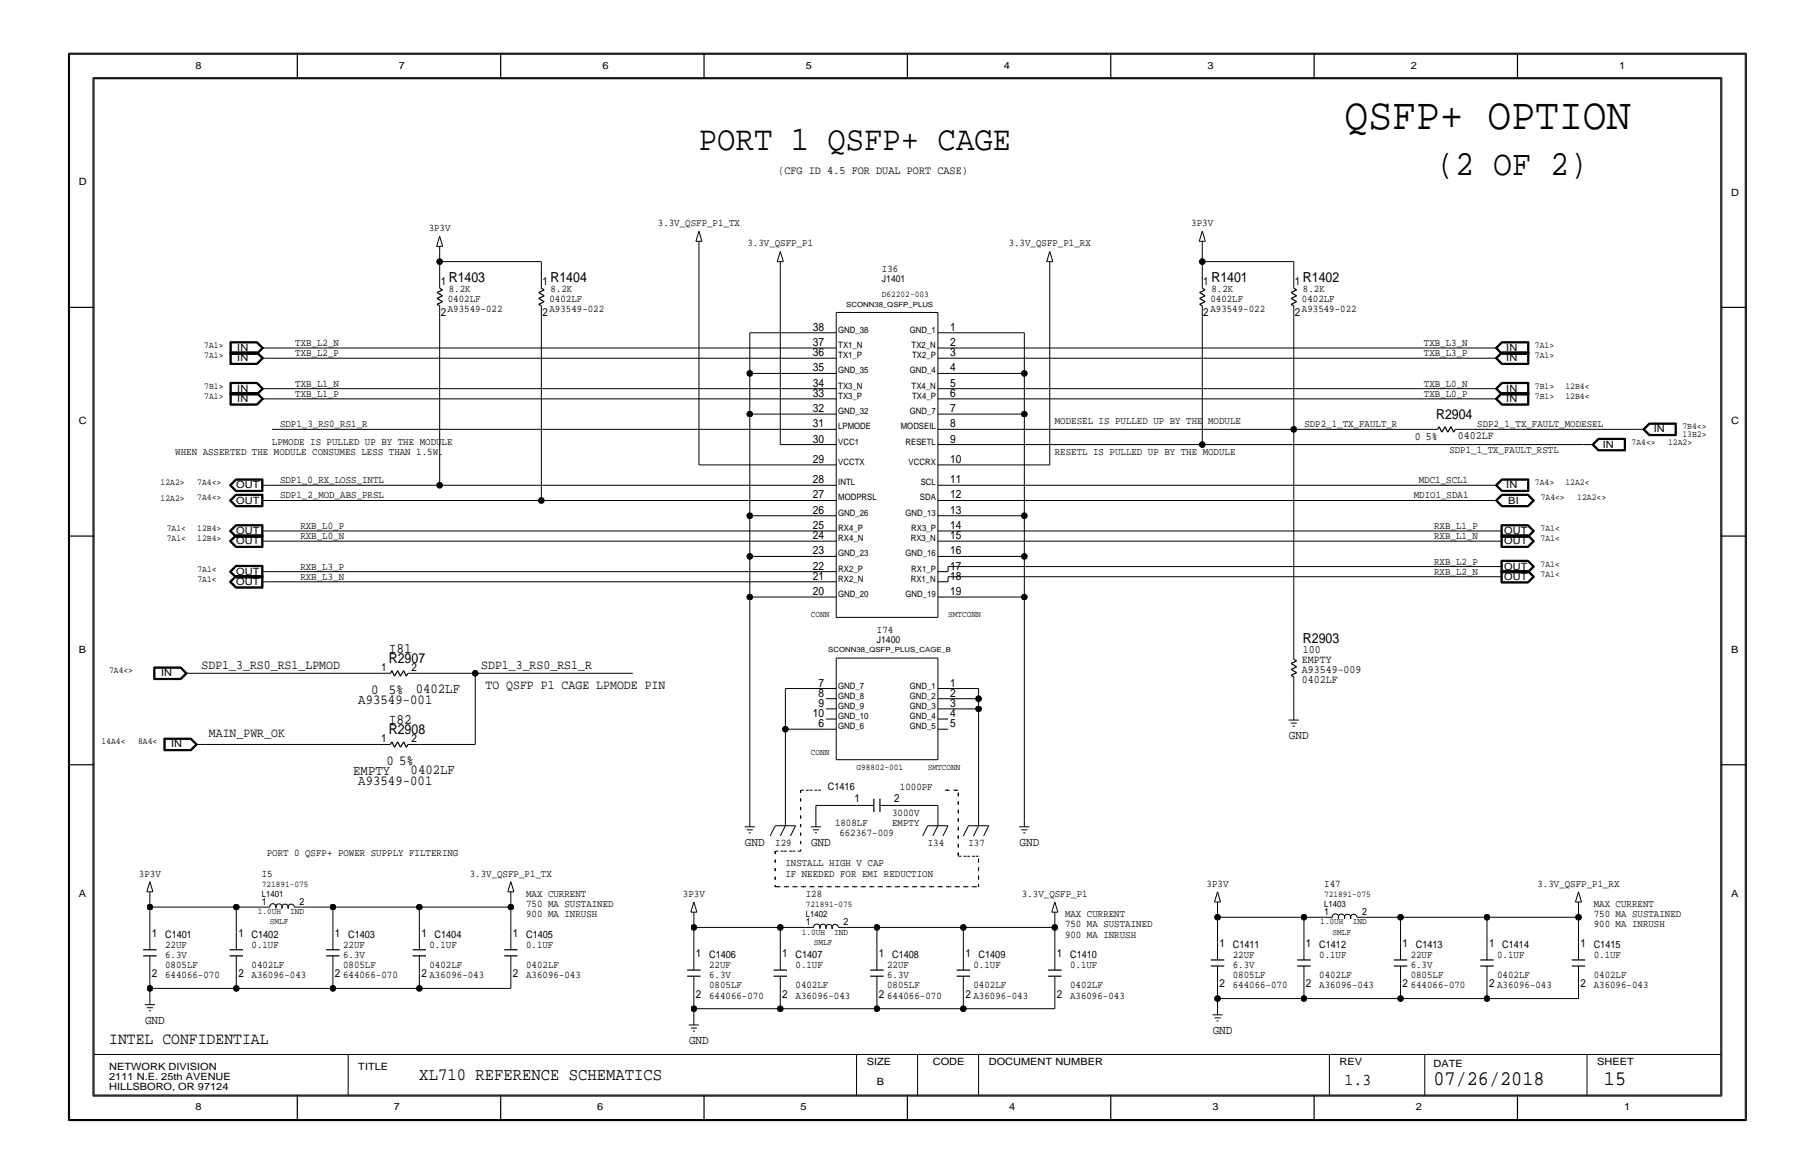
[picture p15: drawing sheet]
<svg xmlns="http://www.w3.org/2000/svg" width="432mm" height="279mm" viewBox="0 0 432 279" stroke-linecap="round" stroke-linejoin="round" font-family="sans-serif">
<defs><g id="words">
<text font-size="10.6" x="319.9" y="30.8">QSFP+ OPTION</text>
<text font-size="8.4" x="341.7" y="41.7">(2 OF 2)</text>
<text font-size="8.2" x="166.3" y="35.7">PORT 1 QSFP+ CAGE</text>
<g font-size="4.9">
<text x="341" y="258.2">07/26/2018</text>
<text x="381.6" y="258.2">15</text>
</g>
<text font-size="4.2" x="99.8" y="257">XL710 REFERENCE SCHEMATICS</text>
<g font-size="3.9">
<text x="26" y="248.5">INTEL CONFIDENTIAL</text>
<text x="319.9" y="258.2">1.3</text>
</g>
<g font-size="3.4">
<text x="92.5" y="155.4">I81</text>
<text x="92.5" y="172.3">I82</text>
</g>
<g font-size="3.3">
<text x="106.8" y="67.1">R1403</text>
<text x="131" y="67.1">R1404</text>
<text x="288.2" y="67.1">R1401</text>
<text x="310" y="67.1">R1402</text>
<text x="341.7" y="99.8">R2904</text>
<text x="310" y="153">R2903</text>
<text x="92.5" y="157.8">R2907</text>
<text x="85.2" y="167.5">A93549-001</text>
<text x="88.3" y="165.1">0</text>
<text x="92.5" y="165.1">5%</text>
<text x="98.9" y="164.9">0402LF</text>
<text x="92.5" y="174.8">R2908</text>
<text x="84" y="184.4">EMPTY</text>
<text x="92" y="182">0</text>
<text x="94.9" y="182">5%</text>
<text x="97.7" y="184.2">0402LF</text>
<text x="85.2" y="186.8">A93549-001</text>
</g>
<g font-size="3.1">
<text x="47.9" y="159.3">SDP1_3_RS0_RS1_LPMOD</text>
<text x="114.5" y="159.3">SDP1_3_RS0_RS1_R</text>
<text x="115.5" y="163.9">TO QSFP P1 CAGE LPMODE PIN</text>
<text x="49.7" y="175.5">MAIN_PWR_OK</text>
</g>
<g font-size="2.9">
<text x="306.7" y="176">GND</text>
<text x="177.2" y="201.4">GND</text>
<text x="193" y="201.4">GND</text>
<text x="242.5" y="201.4">GND</text>
<text x="34.5" y="243.7">GND</text>
<text x="163.9" y="248.5">GND</text>
<text x="288.5" y="246.1">GND</text>
</g>
<g font-size="2.7">
<text x="185.2" y="41.4">(CFG ID 4.5 FOR DUAL PORT CASE)</text>
<text x="193.3" y="78.7">38</text>
<text x="193.3" y="82.3">37</text>
<text x="226" y="78.7">1</text>
<text x="226" y="82.3">2</text>
<text x="193.3" y="84.8">36</text>
<text x="193.3" y="88.4">35</text>
<text x="226" y="88.4">4</text>
<text x="226" y="84.8">3</text>
<text x="193.3" y="92">34</text>
<text x="193.3" y="94.4">33</text>
<text x="226" y="92">5</text>
<text x="226" y="94.4">6</text>
<text x="193.3" y="98.1">32</text>
<text x="193.3" y="101.7">31</text>
<text x="226" y="101.7">8</text>
<text x="226" y="98.1">7</text>
<text x="193.3" y="105.3">30</text>
<text x="226" y="105.3">9</text>
<text x="193.3" y="110.2">29</text>
<text x="226" y="110.2">10</text>
<text x="193.3" y="118.6">27</text>
<text x="193.3" y="115">28</text>
<text x="226" y="115">11</text>
<text x="226" y="118.6">12</text>
<text x="193.3" y="125.9">25</text>
<text x="193.3" y="122.3">26</text>
<text x="226" y="125.9">14</text>
<text x="226" y="122.3">13</text>
<text x="193.3" y="131.9">23</text>
<text x="193.3" y="128.3">24</text>
<text x="226" y="131.9">16</text>
<text x="226" y="128.3">15</text>
<text x="193.3" y="135.6">22</text>
<text x="193.3" y="138">21</text>
<text x="226" y="138">18</text>
<text x="226" y="135.6">17</text>
<text x="193.3" y="141.6">20</text>
<text x="226" y="141.6">19</text>
<text x="194.7" y="163.4">7</text>
<text x="194.7" y="165.8">8</text>
<text x="226" y="163.4">1</text>
<text x="226" y="165.8">2</text>
<text x="193.3" y="170.6">10</text>
<text x="194.7" y="173.1">6</text>
<text x="194.7" y="168.2">9</text>
<text x="226" y="168.2">3</text>
<text x="226" y="170.6">4</text>
<text x="226" y="173.1">5</text>
</g>
<g font-size="2.6">
<text x="104.8" y="67.7">1</text>
<text x="129" y="67.7">1</text>
<text x="286.3" y="67.7">1</text>
<text x="308" y="67.7">1</text>
<text x="104.8" y="75.1">2</text>
<text x="129" y="75.1">2</text>
<text x="286.3" y="75.1">2</text>
<text x="308" y="75.1">2</text>
<text x="336.6" y="104.6">0</text>
<text x="339.2" y="104.6">5%</text>
<text x="346.8" y="104.4">0402LF</text>
<text x="310" y="155.4">100</text>
<text x="90.7" y="159.7">1</text>
<text x="97.9" y="159.7">2</text>
<text x="309.7" y="157.8">EMPTY</text>
<text x="309.7" y="160.2">A93549-009</text>
<text x="309.7" y="162.7">0402LF</text>
<text x="90.7" y="176.6">1</text>
<text x="97.9" y="176.6">2</text>
<text x="203.3" y="191">1</text>
<text x="212.7" y="191">2</text>
<text x="36.1" y="222.9">1</text>
<text x="56.7" y="222.9">1</text>
<text x="79.7" y="222.9">1</text>
<text x="100.2" y="222.9">1</text>
<text x="122" y="222.9">1</text>
<text x="165.6" y="227.7">1</text>
<text x="186.1" y="227.7">1</text>
<text x="209.1" y="227.7">1</text>
<text x="229.7" y="227.7">1</text>
<text x="251.4" y="227.7">1</text>
<text x="290.1" y="225.3">1</text>
<text x="310.7" y="225.3">1</text>
<text x="333.7" y="225.3">1</text>
<text x="354.2" y="225.3">1</text>
<text x="376" y="225.3">1</text>
<text x="36.1" y="232.6">2</text>
<text x="56.7" y="232.6">2</text>
<text x="79.7" y="232.6">2</text>
<text x="100.2" y="232.6">2 A36096-043</text>
<text x="122" y="232.6">2</text>
<text x="165.6" y="237.4">2</text>
<text x="186.1" y="237.4">2</text>
<text x="209.1" y="237.4">2</text>
<text x="229.7" y="237.4">2 A36096-043</text>
<text x="251.4" y="237.4">2</text>
<text x="290.1" y="235">2</text>
<text x="310.7" y="235">2</text>
<text x="333.7" y="235">2</text>
<text x="354.2" y="235">2 A36096-043</text>
<text x="376" y="235">2</text>
</g>
<g font-size="2.4">
<text x="46.5" y="16.3">8</text>
<text x="94.9" y="16.3">7</text>
<text x="143.3" y="16.3">6</text>
<text x="191.7" y="16.3">5</text>
<text x="238.9" y="16.3">4</text>
<text x="287.2" y="16.3">3</text>
<text x="335.6" y="16.3">2</text>
<text x="385.2" y="16.3">1</text>
<text x="18.7" y="44.1">D</text>
<text x="411.8" y="46.5">D</text>
<text x="156.5" y="53.8">3.3V_QSFP_P1_TX</text>
<text x="283.4" y="53.8">3P3V</text>
<text x="102" y="55">3P3V</text>
<text x="177.8" y="58.6">3.3V_QSFP_P1</text>
<text x="240" y="58.6">3.3V_QSFP_P1_RX</text>
<text x="209.8" y="64.7">I36</text>
<text x="106.5" y="71.9">0402LF</text>
<text x="106.8" y="69.5">8.2K</text>
<text x="130.7" y="71.9">0402LF</text>
<text x="131" y="69.5">8.2K</text>
<text x="288" y="71.9">0402LF</text>
<text x="288.2" y="69.5">8.2K</text>
<text x="309.7" y="71.9">0402LF</text>
<text x="310" y="69.5">8.2K</text>
<text x="106.5" y="74.4">A93549-022</text>
<text x="130.7" y="74.4">A93549-022</text>
<text x="288" y="74.4">A93549-022</text>
<text x="309.7" y="74.4">A93549-022</text>
<text x="56.5" y="83.6">IN</text>
<text x="70.2" y="82.3">TXB_L2_N</text>
<text x="338.8" y="82.3">TXB_L3_N</text>
<text x="358.4" y="83.6">IN</text>
<text x="56.5" y="86">IN</text>
<text x="70.2" y="84.8">TXB_L2_P</text>
<text x="338.8" y="84.8">TXB_L3_P</text>
<text x="358.4" y="86">IN</text>
<text x="56.5" y="93.2">IN</text>
<text x="56.5" y="95.6">IN</text>
<text x="70.2" y="94.4">TXB_L1_P</text>
<text x="70.2" y="92">TXB_L1_N</text>
<text x="338.8" y="92">TXB_L0_N</text>
<text x="338.8" y="94.4">TXB_L0_P</text>
<text x="358.4" y="93.2">IN</text>
<text x="358.4" y="95.6">IN</text>
<text x="18.7" y="101">C</text>
<text x="66.6" y="101.7">SDP1_3_RS0_RS1_R</text>
<text x="251" y="101">MODESEL IS PULLED UP BY THE MODULE</text>
<text x="310.3" y="101.7">SDP2_1_TX_FAULT_R</text>
<text x="351.4" y="101.7">SDP2_1_TX_FAULT_MODESEL</text>
<text x="411.8" y="101">C</text>
<text x="64.7" y="105.8">LPMODE IS PULLED UP BY THE MODULE</text>
<text x="344.8" y="107.7">SDP1_1_TX_FAULT_RSTL</text>
<text x="381.3" y="106.5">IN</text>
<text x="393.4" y="102.9">IN</text>
<text x="41.7" y="108.2">WHEN ASSERTED THE MODULE CONSUMES LESS THAN 1.5W.</text>
<text x="251" y="108.2">RESETL IS PULLED UP BY THE MODULE</text>
<text x="56.2" y="116.2">OUT</text>
<text x="56.2" y="119.8">OUT</text>
<text x="66.6" y="115">SDP1_0_RX_LOSS_INTL</text>
<text x="66.6" y="118.6">SDP1_2_MOD_ABS_PRSL</text>
<text x="336.3" y="118.6">MDIO1_SDA1</text>
<text x="337.6" y="115">MDC1_SCL1</text>
<text x="358.4" y="116.2">IN</text>
<text x="358.8" y="119.8">BI</text>
<text x="71.5" y="125.9">RXB_L0_P</text>
<text x="341.2" y="125.9">RXB_L1_P</text>
<text x="56.2" y="127.1">OUT</text>
<text x="56.2" y="129.5">OUT</text>
<text x="71.5" y="128.3">RXB_L0_N</text>
<text x="341.2" y="128.3">RXB_L1_N</text>
<text x="357.9" y="127.1">OUT</text>
<text x="357.9" y="129.5">OUT</text>
<text x="56.2" y="136.8">OUT</text>
<text x="71.5" y="138">RXB_L3_N</text>
<text x="71.5" y="135.6">RXB_L3_P</text>
<text x="341.2" y="136.8">RXB_L2_N</text>
<text x="341.2" y="134.4">RXB_L2_P</text>
<text x="357.9" y="138">OUT</text>
<text x="357.9" y="135.6">OUT</text>
<text x="56.2" y="139.2">OUT</text>
<text x="18.7" y="155.4">B</text>
<text x="208.6" y="150.6">I74</text>
<text x="411.8" y="155.4">B</text>
<text x="38.3" y="161">IN</text>
<text x="40.7" y="177.9">IN</text>
<text x="197" y="188.1">C1416</text>
<text x="214.1" y="188.1">1000PF</text>
<text x="198.7" y="196.5">1808LF</text>
<text x="212.2" y="194.1">3000V</text>
<text x="212.2" y="196.5">EMPTY</text>
<text x="63.5" y="203.8">PORT 0 QSFP+ POWER SUPPLY FILTERING</text>
<text x="184.4" y="201.4">I29</text>
<text x="199.7" y="198.9">662367-009</text>
<text x="220.7" y="201.4">I34</text>
<text x="230.4" y="201.4">I37</text>
<text x="33.1" y="208.6">3P3V</text>
<text x="62.3" y="208.6">I5</text>
<text x="111.8" y="208.6">3.3V_QSFP_P1_TX</text>
<text x="186.8" y="208.6">IF NEEDED FOR EMI REDUCTION</text>
<text x="186.8" y="206.2">INSTALL HIGH V CAP</text>
<text x="18.7" y="213.5">A</text>
<text x="62.3" y="215.4">1</text>
<text x="71.3" y="215.4">2</text>
<text x="125.2" y="213.5">MAX CURRENT</text>
<text x="125.2" y="215.9">750 MA SUSTAINED</text>
<text x="162.5" y="213.5">3P3V</text>
<text x="191.7" y="213.5">I28</text>
<text x="243.1" y="213.5">3.3V_QSFP_P1</text>
<text x="287.1" y="211">3P3V</text>
<text x="315.1" y="211">I47</text>
<text x="365.8" y="211">3.3V_QSFP_P1_RX</text>
<text x="379.2" y="215.9">MAX CURRENT</text>
<text x="411.8" y="213.5">A</text>
<text x="125.2" y="218.3">900 MA INRUSH</text>
<text x="191.7" y="220.2">1</text>
<text x="200.7" y="220.2">2</text>
<text x="253.4" y="220.7">750 MA SUSTAINED</text>
<text x="253.4" y="218.3">MAX CURRENT</text>
<text x="315.1" y="217.8">1</text>
<text x="324" y="217.8">2</text>
<text x="379.2" y="218.3">750 MA SUSTAINED</text>
<text x="379.2" y="220.7">900 MA INRUSH</text>
<text x="39.3" y="225.6">22UF</text>
<text x="39.3" y="223.1">C1401</text>
<text x="39.3" y="228">6.3V</text>
<text x="59.8" y="223.1">C1402</text>
<text x="59.8" y="225.6">0.1UF</text>
<text x="81.6" y="225.6">22UF</text>
<text x="81.6" y="228">6.3V</text>
<text x="82.8" y="223.1">C1403</text>
<text x="102.2" y="225.6">0.1UF</text>
<text x="103.4" y="223.1">C1404</text>
<text x="125.2" y="223.1">C1405</text>
<text x="125.2" y="225.6">0.1UF</text>
<text x="168.7" y="228">C1406</text>
<text x="189.3" y="228">C1407</text>
<text x="212.2" y="228">C1408</text>
<text x="232.8" y="228">C1409</text>
<text x="253.4" y="223.1">900 MA INRUSH</text>
<text x="254.6" y="228">C1410</text>
<text x="293.3" y="228">22UF</text>
<text x="293.3" y="225.6">C1411</text>
<text x="313.8" y="228">0.1UF</text>
<text x="313.8" y="225.6">C1412</text>
<text x="335.6" y="228">22UF</text>
<text x="336.8" y="225.6">C1413</text>
<text x="356.2" y="228">0.1UF</text>
<text x="357.4" y="225.6">C1414</text>
<text x="379.2" y="228">0.1UF</text>
<text x="379.2" y="225.6">C1415</text>
<text x="39.3" y="232.8">644066-070</text>
<text x="39.3" y="230.4">0805LF</text>
<text x="59.8" y="232.8">A36096-043</text>
<text x="59.8" y="230.4">0402LF</text>
<text x="81.6" y="232.8">644066-070</text>
<text x="81.6" y="230.4">0805LF</text>
<text x="102.2" y="230.4">0402LF</text>
<text x="125.2" y="230.4">0402LF</text>
<text x="125.2" y="232.8">A36096-043</text>
<text x="168.7" y="230.4">22UF</text>
<text x="168.7" y="232.8">6.3V</text>
<text x="189.3" y="230.4">0.1UF</text>
<text x="211" y="230.4">22UF</text>
<text x="211" y="232.8">6.3V</text>
<text x="231.6" y="230.4">0.1UF</text>
<text x="254.6" y="230.4">0.1UF</text>
<text x="293.3" y="232.8">0805LF</text>
<text x="293.3" y="230.4">6.3V</text>
<text x="313.8" y="232.8">0402LF</text>
<text x="335.6" y="232.8">0805LF</text>
<text x="335.6" y="230.4">6.3V</text>
<text x="356.2" y="232.8">0402LF</text>
<text x="379.2" y="232.8">0402LF</text>
<text x="168.7" y="237.6">644066-070</text>
<text x="168.7" y="235.2">0805LF</text>
<text x="189.3" y="235.2">0402LF</text>
<text x="189.3" y="237.6">A36096-043</text>
<text x="211" y="235.2">0805LF</text>
<text x="211" y="237.6">644066-070</text>
<text x="231.6" y="235.2">0402LF</text>
<text x="254.6" y="237.6">A36096-043</text>
<text x="254.6" y="235.2">0402LF</text>
<text x="293.3" y="235.2">644066-070</text>
<text x="313.8" y="235.2">A36096-043</text>
<text x="335.6" y="235.2">644066-070</text>
<text x="379.2" y="235.2">A36096-043</text>
<text x="26" y="254.6">NETWORK DIVISION</text>
<text x="26" y="257">2111 N.E. 25th AVENUE</text>
<text x="85.2" y="254.6">TITLE</text>
<text x="206.2" y="253.4">SIZE</text>
<text x="221.9" y="253.4">CODE</text>
<text x="235.2" y="253.4">DOCUMENT NUMBER</text>
<text x="318.7" y="253.4">REV</text>
<text x="341" y="254">DATE</text>
<text x="380" y="253.4">SHEET</text>
<text x="26" y="259.4">HILLSBORO, OR 97124</text>
<text x="208.6" y="258.2">B</text>
<text x="46.5" y="264.3">8</text>
<text x="93.7" y="264.3">7</text>
<text x="142.1" y="264.3">6</text>
<text x="190.5" y="264.3">5</text>
<text x="240.1" y="264.3">4</text>
<text x="288.4" y="264.3">3</text>
<text x="336.8" y="264.3">2</text>
<text x="386.4" y="264.3">1</text>
</g>
<g font-size="2.3">
<text x="209.8" y="67.1">J1401</text>
<text x="208.6" y="153">J1400</text>
</g>
<g font-size="2.1">
<text x="209.8" y="70.7">D62202-003</text>
<text x="48.6" y="82.8">7A1&gt;</text>
<text x="199.4" y="79.2">GND_38</text>
<text x="199.4" y="82.8">TX1_N</text>
<text x="216.5" y="79.1">GND_1</text>
<text x="216.9" y="82.8">TX2_N</text>
<text x="365.2" y="82.8">7A1&gt;</text>
<text x="48.6" y="85.2">7A1&gt;</text>
<text x="199.4" y="85.2">TX1_P</text>
<text x="199.4" y="88.9">GND_35</text>
<text x="216.5" y="88.9">GND_4</text>
<text x="217" y="85.2">TX2_P</text>
<text x="365.2" y="85.2">7A1&gt;</text>
<text x="48.6" y="92.5">7B1&gt;</text>
<text x="48.6" y="94.9">7A1&gt;</text>
<text x="199.4" y="92.5">TX3_N</text>
<text x="199.4" y="94.9">TX3_P</text>
<text x="216.9" y="92.5">TX4_N</text>
<text x="217" y="94.9">TX4_P</text>
<text x="365.2" y="92.5">7B1&gt;</text>
<text x="365.2" y="94.9">7B1&gt;</text>
<text x="372.4" y="92.5">12B4&lt;</text>
<text x="372.4" y="94.9">12B4&lt;</text>
<text x="199.4" y="98.5">GND_32</text>
<text x="216.5" y="98.5">GND_7</text>
<text x="199.4" y="102.2">LPMODE</text>
<text x="199.4" y="105.8">VCC1</text>
<text x="214.3" y="102.2">MODSEIL</text>
<text x="215.4" y="105.8">RESETL</text>
<text x="388.2" y="105.8">7A4&lt;&gt;</text>
<text x="396.9" y="105.8">12A2&gt;</text>
<text x="400.3" y="102.2">7B4&lt;&gt;</text>
<text x="400.3" y="103.9">13B2&gt;</text>
<text x="199.4" y="110.6">VCCTX</text>
<text x="216.2" y="110.6">VCCRX</text>
<text x="38.2" y="115.5">12A2&gt;</text>
<text x="38.2" y="119.1">12A2&gt;</text>
<text x="46.9" y="119.1">7A4&lt;&gt;</text>
<text x="46.9" y="115.5">7A4&lt;&gt;</text>
<text x="199.4" y="115.5">INTL</text>
<text x="199.4" y="119.1">MODPRSL</text>
<text x="218.8" y="119.1">SDA</text>
<text x="219" y="115.5">SCL</text>
<text x="365.2" y="115.5">7A4&gt;</text>
<text x="366.5" y="119.1">7A4&lt;&gt;</text>
<text x="372.4" y="115.5">12A2&lt;</text>
<text x="375.2" y="119.1">12A2&lt;&gt;</text>
<text x="199.4" y="122.7">GND_26</text>
<text x="215.4" y="122.7">GND_13</text>
<text x="39.7" y="126.4">7A1&lt;</text>
<text x="39.7" y="128.8">7A1&lt;</text>
<text x="46.9" y="128.8">12B4&gt;</text>
<text x="46.9" y="126.4">12B4&gt;</text>
<text x="199.4" y="126.4">RX4_P</text>
<text x="199.4" y="128.8">RX4_N</text>
<text x="216.7" y="128.8">RX3_N</text>
<text x="216.8" y="126.4">RX3_P</text>
<text x="366.5" y="128.8">7A1&lt;</text>
<text x="366.5" y="126.4">7A1&lt;</text>
<text x="47" y="136">7A1&lt;</text>
<text x="199.4" y="132.4">GND_23</text>
<text x="199.4" y="136">RX2_P</text>
<text x="215.4" y="132.4">GND_16</text>
<text x="216.8" y="136">RX1_P</text>
<text x="366.5" y="137.3">7A1&lt;</text>
<text x="366.5" y="134.8">7A1&lt;</text>
<text x="47" y="138.5">7A1&lt;</text>
<text x="199.4" y="138.5">RX2_N</text>
<text x="199.4" y="142.1">GND_20</text>
<text x="215.4" y="142.1">GND_19</text>
<text x="216.7" y="138.5">RX1_N</text>
<text x="192.9" y="146.9">CONN</text>
<text x="225.6" y="146.9">SMTCONN</text>
<text x="25.9" y="160.2">7A4&lt;&gt;</text>
<text x="199.4" y="166.3">GND_8</text>
<text x="199.4" y="163.9">GND_7</text>
<text x="216.5" y="163.9">GND_1</text>
<text x="216.5" y="166.3">GND_2</text>
<text x="199.4" y="168.7">GND_9</text>
<text x="199.4" y="171.1">GND_10</text>
<text x="199.4" y="173.5">GND_6</text>
<text x="216.5" y="168.7">GND_3</text>
<text x="216.5" y="171.1">GND_4</text>
<text x="216.5" y="173.5">GND_5</text>
<text x="24.1" y="177.2">14A4&lt;</text>
<text x="32.9" y="177.2">8A4&lt;</text>
<text x="192.9" y="179.6">CONN</text>
<text x="203.8" y="183.2">G98802-001</text>
<text x="220.7" y="183.2">SMTCONN</text>
<text x="62.3" y="213.5">L1401</text>
<text x="62.3" y="211">721891-075</text>
<text x="191.7" y="215.9">721891-075</text>
<text x="315.1" y="213.5">721891-075</text>
<text x="315.1" y="215.9">L1403</text>
<text x="61.3" y="217.6">1.0UH</text>
<text x="64.2" y="220">SMLF</text>
<text x="69" y="217.6">IND</text>
<text x="191.7" y="218.3">L1402</text>
<text x="314.1" y="220">1.0UH</text>
<text x="321.8" y="220">IND</text>
<text x="190.7" y="222.4">1.0UH</text>
<text x="193.6" y="224.8">SMLF</text>
<text x="198.5" y="222.4">IND</text>
<text x="317" y="222.4">SMLF</text>
</g>
<g font-size="1.7">
<text x="201.3" y="73">SCONN38_QSFP_PLUS</text>
<text x="197.1" y="155.2">SCONN38_QSFP_PLUS_CAGE_B</text>
</g>
</g></defs>
<g fill="none" stroke="#000" stroke-width=".24">
<path d="M16.5 12.9v253.5zM16.5 12.9h398.7zM22.1 18.5v242.4zM22.1 18.5h387.5zM409.6 18.5v242.4zM415.2 12.9v253.5zM103.9 58.6h1.4zM104.6 56.2l-.7 2.4zM104.6 59.8v2.5zM104.6 56.2l.7 2.4zM104.6 58.6v1.2zM165.6 57.4h1.4z"/>
<path d="M166.3 55l-.7 2.4zM166.3 58.6v52zM166.3 55l.7 2.4zM166.3 57.4v1.2zM185.6 59.8l-.7 2.5zM185.6 59.8l.8 2.5zM249.7 59.8l-.7 2.5zM249.7 59.8l.8 2.5zM285.3 57.4h1.5zM286 55l-.7 2.4zM286 58.6v3.7zM286 55l.8 2.4z"/>
<path d="M286 57.4v1.2zM104.6 75.6v39.9zM104.6 62.3h24.2zM104.6 62.3v3.6zM104.6 72.8v2.8zM104.6 65.9v2.7zM128.8 75.6v43.5zM128.8 62.3v3.6zM128.8 72.8v2.8zM128.8 65.9v2.7zM178.4 79.2v9.7zM178.4 79.2h18.1z"/>
<path d="M184.9 62.3h1.5zM185.6 63.5v42.3zM185.6 62.3v1.2zM196.5 79.2h2.4zM198.9 74.4h24.2zM198.9 74.4v72.5zM223.1 74.4v72.5zM223.1 79.2h2.5zM225.6 79.2h18.1zM243.7 79.2v9.7zM249 62.3h1.5zM249.7 63.5v47.1z"/>
<path d="M249.7 62.3v1.2zM286 75.6v30.2zM286 62.3h21.8zM286 62.3v3.6zM286 72.8v2.8zM286 65.9v2.7zM307.8 75.6v26.6zM307.8 62.3v3.6zM307.8 72.8v2.8zM307.8 65.9v2.7zM54.7 81.3v3zM54.7 84.3h6.5z"/>
<path d="M54.7 83.7v3zM54.7 86.7h6.5zM54.7 91v3zM54.7 94h6.5zM54.7 93.4v3zM54.7 96.4h6.5zM54.7 81.3h6.5zM54.7 83.7h6.5zM54.7 91h6.5zM54.7 93.4h6.5zM54.8 81.4h6.4zM54.8 83.8h6.4z"/>
<path d="M54.8 91.1h6.4zM54.8 93.5h6.4zM54.8 81.4v2.8zM54.8 84.2h6.4zM54.8 83.8v2.9zM54.8 86.7h6.4zM54.8 91.1v2.8zM54.8 93.9h6.4zM54.8 93.5v2.8zM54.8 96.3h6.4zM54.9 81.5v2.6zM54.9 84.1h6.2z"/>
<path d="M54.9 83.9v2.7zM54.9 86.6h6.2zM54.9 91.2v2.6zM54.9 93.8h6.2zM54.9 93.6v2.6zM54.9 96.2h6.2zM54.9 81.5h6.2zM54.9 83.9h6.2zM54.9 91.2h6.2zM54.9 93.6h6.2zM55 81.6h6.1zM55 84h6.1z"/>
<path d="M55 91.3h6.1zM55 93.7h6.1zM55 81.6v2.4zM55 84v2.5zM55 86.5h6.1zM55 91.3v2.4zM55 93.7v2.4zM55 96.1h6.1zM61.1 81.6l1.2 1.2zM61.1 84l1.2 1.2zM61.1 91.3l1.2 1.2zM61.1 93.7l1.2 1.2z"/>
<path d="M61.1 84l1.2-1.2zM61.1 86.5l1.2-1.3zM61.1 93.7l1.2-1.2zM61.1 96.1l1.2-1.2zM61.1 81.5l1.3 1.3zM61.1 83.9l1.3 1.3zM61.1 91.2l1.3 1.3zM61.1 93.6l1.3 1.3zM61.1 84.1l1.3-1.3zM61.1 86.6l1.3-1.4zM61.1 93.8l1.3-1.3zM61.1 96.2l1.3-1.3z"/>
<path d="M61.2 93.9l1.4-1.4zM61.2 96.3l1.4-1.4zM61.2 81.4l1.4 1.4zM61.2 83.8l1.4 1.4zM61.2 91.1l1.4 1.4zM61.2 93.5l1.4 1.4zM61.2 84.3l1.5-1.5zM61.2 86.7l1.5-1.5zM61.2 94l1.5-1.5zM61.2 96.4l1.5-1.5zM61.2 81.3l1.5 1.5zM61.2 83.7l1.5 1.5z"/>
<path d="M61.2 91l1.5 1.5zM61.2 93.4l1.5 1.5zM62.3 82.8h2.4zM62.3 85.2h2.4zM62.3 92.5h2.4zM62.3 94.9h2.4zM62.6 82.8l-1.4 1.4zM62.6 85.2l-1.4 1.5zM64.7 92.5h131.8zM64.7 85.2h131.8zM64.7 82.8h131.8zM64.7 94.9h131.8z"/>
<path d="M178.4 88.9h18.1zM178.4 88.9v9.7zM178.4 98.6h18.1zM178.4 98.6v24.1zM196.5 82.8h2.4zM196.5 85.2h2.4zM196.5 88.9h2.4zM196.5 92.5h2.4zM196.5 94.9h2.4zM196.5 98.6h2.4zM223.1 98.6h2.5zM223.1 94.9h2.5z"/>
<path d="M223.1 92.5h2.5zM223.1 88.9h2.5zM223.1 85.2h2.5zM223.1 82.8h2.5zM225.6 98.6h18.1zM225.6 92.5h128.2zM225.6 94.9h128.2zM225.6 85.2h128.2zM225.6 82.8h128.2zM225.6 88.9h18.1zM243.7 88.9v9.7zM243.7 98.6v24.1z"/>
<path d="M353.8 82.8h2.4zM353.8 85.2h2.4zM353.8 92.5h2.4zM353.8 94.9h2.4zM355.7 82.8l1.5-1.5zM355.7 85.2l1.5-1.5zM355.7 92.5l1.5-1.5zM355.7 94.9l1.5-1.5zM355.7 82.8l1.5 1.5zM355.7 85.2l1.5 1.5zM355.7 92.5l1.5 1.5zM355.7 94.9l1.5 1.5z"/>
<path d="M355.9 82.8l1.4-1.4zM355.9 85.2l1.4-1.4zM355.9 92.5l1.4-1.4zM355.9 94.9l1.4-1.4zM355.9 82.8l1.4 1.4zM355.9 85.2l1.4 1.5zM355.9 92.5l1.4 1.4zM355.9 94.9l1.4 1.4zM356 82.8l1.3 1.3zM356 85.2l1.3 1.4zM356 92.5l1.3 1.3zM356 94.9l1.3 1.3z"/>
<path d="M356 82.8l1.3-1.3zM356 85.2l1.3-1.3zM356 92.5l1.3-1.3zM356 94.9l1.3-1.3zM356.2 82.8l1.2 1.2zM356.2 85.2l1.2 1.3zM356.2 92.5l1.2 1.2zM356.2 94.9l1.2 1.2zM356.2 82.8l1.2-1.2zM356.2 85.2l1.2-1.2zM356.2 92.5l1.2-1.2zM356.2 94.9l1.2-1.2z"/>
<path d="M357.2 81.3h6.5zM357.2 83.7h6.5zM357.2 91h6.5zM357.2 93.4h6.5zM357.2 84.3h6.5zM357.2 86.7h6.5zM357.2 94h6.5zM357.2 96.4h6.5zM357.3 84.2h6.3zM357.3 86.7h6.3zM357.3 93.9h6.3zM357.3 96.3h6.3z"/>
<path d="M357.3 81.4h6.3zM357.3 83.8h6.3zM357.3 91.1h6.3zM357.3 93.5h6.3zM357.3 81.5h6.2zM357.3 83.9h6.2zM357.3 91.2h6.2zM357.3 93.6h6.2zM357.3 84.1h6.2zM357.3 86.6h6.2zM357.3 93.8h6.2zM357.3 96.2h6.2z"/>
<path d="M357.4 84h6zM357.4 86.5h6zM357.4 93.7h6zM357.4 96.1h6zM357.4 81.6h6zM357.4 91.3h6zM363.4 81.6v2.4zM363.4 84v2.5zM363.4 91.3v2.4zM363.4 93.7v2.4zM363.5 81.5v2.6zM363.5 83.9v2.7z"/>
<path d="M363.5 91.2v2.6zM363.5 93.6v2.6zM363.6 81.4v2.8zM363.6 83.8v2.9zM363.6 91.1v2.8zM363.6 93.5v2.8zM363.7 81.3v3zM363.7 83.7v3zM363.7 91v3zM363.7 93.4v3zM54.6 115.5l1.5-1.5zM54.6 119.1l1.5-1.5z"/>
<path d="M54.6 115.5l1.5 1.5zM54.6 119.1l1.5 1.5zM54.7 115.5l1.4-1.4zM54.7 119.1l1.4-1.4zM54.7 115.5l1.4 1.4zM54.7 119.1l1.4 1.4zM54.9 115.5l1.3 1.3zM54.9 119.1l1.3 1.3zM54.9 115.5l1.3-1.3zM54.9 119.1l1.3-1.3zM55 115.5l1.2 1.2zM55 119.1l1.2 1.2z"/>
<path d="M55 115.5l1.2-1.2zM55 119.1l1.2-1.2zM56.1 114h6.5zM56.1 117.6h6.5zM56.1 117h6.5zM56.1 116.9h6.4zM56.1 114.1h6.4zM56.1 117.7h6.4zM56.2 114.2h6.2zM56.2 117.8h6.2zM56.2 116.8h6.2zM56.2 116.7h6.1z"/>
<path d="M56.2 114.3h6.1zM56.2 117.9h6.1zM62.3 114.3v2.4zM62.3 117.9v2.4zM62.3 115.5h2.4zM62.3 119.1h2.4zM62.4 114.2v2.6zM62.4 117.8v2.6zM62.5 114.1v2.8zM62.5 117.7v2.8zM62.6 114v3zM62.6 117.6v3z"/>
<path d="M64.7 115.5h39.9zM64.7 119.1h64.1zM64.7 102.2h131.8zM104.6 115.5h91.9zM128.8 119.1h67.7zM166.3 110.6h30.2zM185.6 105.8h10.9zM196.5 102.2h2.4zM196.5 105.8h2.4zM196.5 110.6h2.4zM196.5 115.5h2.4zM196.5 119.1h2.4z"/>
<path d="M223.1 119.1h2.5zM223.1 115.5h2.5zM223.1 110.6h2.5zM223.1 105.8h2.5zM223.1 102.2h2.5zM225.6 119.1h128.2zM225.6 102.2h82.2zM225.6 115.5h128.2zM225.6 105.8h60.4zM225.6 110.6h24.1zM286 105.8h90.7zM307.8 102.2h31.4z"/>
<path d="M307.8 102.2v52zM339.2 102.2h2.9zM346.2 102.2h2.7zM348.9 102.2h39.9zM353.8 115.5h2.4zM353.8 119.1h2.4zM355.7 115.5l1.5-1.5zM355.7 119.1l1.5-1.5zM355.7 115.5l1.5 1.5zM355.7 119.1l1.5 1.5zM355.9 115.5l1.4-1.4zM355.9 119.1l1.4-1.4z"/>
<path d="M355.9 115.5l1.4 1.4zM355.9 119.1l1.4 1.4zM356 115.5l1.3 1.3zM356 119.1l1.3 1.3zM356 115.5l1.3-1.3zM356 119.1l1.3-1.3zM356.2 115.5l1.2 1.2zM356.2 119.1l1.2 1.2zM356.2 115.5l1.2-1.2zM356.2 119.1l1.2-1.2zM357.2 117.6h6.4zM357.2 114h6.5z"/>
<path d="M357.2 117h6.5zM357.3 116.9h6.3zM357.3 114.1h6.3zM357.3 117.7h6.2zM357.3 114.2h6.2zM357.3 117.8h6.2zM357.3 116.8h6.2zM357.4 116.7h6zM357.4 117.9h6zM357.4 114.3h6zM363.4 117.9l1.2 1.2zM363.4 114.3v2.4z"/>
<path d="M363.5 117.8l1.3 1.3zM363.5 114.2v2.6zM363.5 117.7l1.4 1.4zM363.6 117.6l1.5 1.5zM363.6 114.1v2.8zM363.7 114v3zM376.7 105.8h2.5zM378.7 105.8l1.5-1.5zM378.7 105.8l1.5 1.5zM378.9 105.8l1.4-1.4zM378.9 105.8l1.4 1.4zM379 105.8l1.3 1.3z"/>
<path d="M379 105.8l1.3-1.3zM379.2 105.8l1.2 1.2zM379.2 105.8l1.2-1.2zM380.2 104.3h6.5zM380.2 107.3h6.5zM380.3 107.2h6.3zM380.3 104.4h6.3zM380.3 104.5h6.2zM380.3 107.1h6.2zM380.4 107h6zM380.4 104.6h6zM386.4 104.6v2.4z"/>
<path d="M386.5 104.5v2.6zM386.6 104.4v2.8zM386.7 104.3v3zM388.8 102.2h2.5zM390.8 102.2l1.5-1.5zM390.8 102.2l1.5 1.5zM391 102.2l1.4-1.4zM391 102.2l1.4 1.4zM391.1 102.2l1.3 1.3zM391.1 102.2l1.3-1.3zM391.3 102.2l1.2 1.2zM391.3 102.2l1.2-1.2z"/>
<path d="M392.3 100.7h6.5zM392.3 103.7h6.5zM392.4 103.6h6.3zM392.4 100.8h6.3zM392.4 100.9h6.2zM392.4 103.5h6.2zM392.5 103.4h6zM392.5 101h6zM398.5 101v2.4zM398.6 100.9v2.6zM398.7 100.8v2.8zM398.8 100.7v3z"/>
<path d="M54.6 126.4l1.5-1.5zM54.6 138.5l1.5-1.5zM54.6 136l1.5-1.5zM54.6 128.8l1.5-1.5zM54.6 126.4l1.5 1.5zM54.6 138.5l1.5 1.5zM54.6 136l1.5 1.5zM54.6 128.8l1.5 1.5zM54.7 126.4l1.4-1.4zM54.7 138.5l1.4-1.4zM54.7 136l1.4-1.4zM54.7 128.8l1.4-1.4z"/>
<path d="M54.7 126.4l1.4 1.4zM54.7 138.5l1.4 1.4zM54.7 136l1.4 1.5zM54.7 128.8l1.4 1.4zM54.9 126.4l1.3 1.3zM54.9 138.5l1.3 1.3zM54.9 136l1.3 1.4zM54.9 128.8l1.3 1.3zM54.9 126.4l1.3-1.3zM54.9 138.5l1.3-1.3zM54.9 136l1.3-1.3zM54.9 128.8l1.3-1.3z"/>
<path d="M55 126.4l1.2 1.2zM55 138.5l1.2 1.2zM55 136l1.2 1.3zM55 128.8l1.2 1.2zM55 126.4l1.2-1.2zM55 138.5l1.2-1.2zM55 136l1.2-1.2zM55 128.8l1.2-1.2zM56.1 124.9h6.5zM56.1 137h6.5zM56.1 134.5h6.5zM56.1 127.3h6.5z"/>
<path d="M56.1 127.9h6.5zM56.1 120.6h6.5zM56.1 140h6.5zM56.1 137.5h6.5zM56.1 130.3h6.5zM56.1 127.8h6.4zM56.1 120.5h6.4zM56.1 139.9h6.4zM56.1 137.5h6.4zM56.1 130.2h6.4zM56.1 125h6.4zM56.1 137.1h6.4z"/>
<path d="M56.1 134.6h6.4zM56.1 127.4h6.4zM56.2 125.1h6.2zM56.2 137.2h6.2zM56.2 134.7h6.2zM56.2 127.5h6.2zM56.2 127.7h6.2zM56.2 120.4h6.2zM56.2 139.8h6.2zM56.2 137.4h6.2zM56.2 130.1h6.2zM56.2 127.6h6.1z"/>
<path d="M56.2 120.3h6.1zM56.2 139.7h6.1zM56.2 137.3h6.1zM56.2 130h6.1zM56.2 125.2h6.1zM56.2 134.8h6.1zM62.3 125.2v2.4zM62.3 137.3v2.4zM62.3 134.8v2.5zM62.3 127.6v2.4zM62.3 126.4h2.4zM62.3 138.5h2.4z"/>
<path d="M62.3 136h2.4zM62.3 128.8h2.4zM62.4 125.1v2.6zM62.4 137.2v2.6zM62.4 134.7v2.7zM62.4 127.5v2.6zM62.5 125v2.8zM62.5 137.1v2.8zM62.5 134.6v2.9zM62.5 127.4v2.8zM62.6 124.9v3zM62.6 137v3z"/>
<path d="M62.6 134.5v3zM62.6 127.3v3zM64.7 126.4h131.8zM64.7 136h131.8zM64.7 138.5h131.8zM64.7 128.8h131.8zM178.4 122.7h18.1zM178.4 122.7v9.7zM178.4 132.4h18.1zM178.4 132.4v9.7zM196.5 122.7h2.4zM196.5 126.4h2.4z"/>
<path d="M196.5 128.8h2.4zM196.5 132.4h2.4zM196.5 136h2.4zM196.5 138.5h2.4zM223.1 138.5h2.5zM223.1 136h2.5zM223.1 132.4h2.5zM223.1 128.8h2.5zM223.1 126.4h2.5zM223.1 122.7h2.5zM225.6 122.7h18.1zM225.6 132.4h18.1z"/>
<path d="M225.6 128.8h129.4zM225.6 137.3v1.2zM225.6 134.8v1.2zM225.6 137.3h129.4zM225.6 134.8h129.4zM225.6 126.4h129.4zM243.7 122.7v9.7zM243.7 132.4v9.7zM355 126.4h2.4zM355 128.8h2.4zM355 137.3h2.4zM355 134.8h2.4z"/>
<path d="M357.1 127.9h6.5zM357.1 124.9v3zM357.1 130.3h6.5zM357.1 127.3v3zM357.1 138.8h6.5zM357.1 135.8v3zM357.1 136.3h6.5zM357.1 133.3v3zM357.1 124.9h6.5zM357.1 127.3h6.5zM357.1 135.8h6.5zM357.1 133.3h6.5z"/>
<path d="M357.2 125h6.3zM357.2 127.4h6.3zM357.2 135.9h6.3zM357.2 133.4h6.3zM357.2 125v2.8zM357.2 127.8h6.3zM357.2 127.4v2.8zM357.2 130.2h6.3zM357.2 135.9v2.8zM357.2 138.7h6.3zM357.2 133.4v2.8zM357.2 136.2h6.3z"/>
<path d="M357.2 120.6h6.4zM357.3 120.5h6.2zM357.3 125.1v2.6zM357.3 127.7h6.2zM357.3 127.5v2.6zM357.3 130.1h6.2zM357.3 136v2.6zM357.3 138.6h6.2zM357.3 133.5v2.6zM357.3 136.1h6.2zM357.3 125.1h6.2zM357.3 127.5h6.2z"/>
<path d="M357.3 136h6.2zM357.3 133.5h6.2zM357.3 120.4h6.2zM357.4 125.2h6zM357.4 127.6h6zM357.4 136h6zM357.4 133.6h6zM357.4 120.3h6zM357.4 125.2v2.4zM357.4 127.6v2.4zM357.4 130h6zM357.4 136v2.5z"/>
<path d="M357.4 138.5h6zM357.4 133.6v2.4zM363.4 125.2l1.2 1.2zM363.4 127.6l1.2 1.2zM363.4 136l1.2 1.3zM363.4 133.6l1.2 1.2zM363.4 120.3l1.2-1.2zM363.4 127.6l1.2-1.2zM363.4 130l1.2-1.2zM363.4 138.5l1.2-1.2zM363.4 136l1.2-1.2zM363.5 125.1l1.3 1.3z"/>
<path d="M363.5 127.5l1.3 1.3zM363.5 136l1.3 1.3zM363.5 133.5l1.3 1.3zM363.5 120.4l1.3-1.3zM363.5 127.7l1.3-1.3zM363.5 130.1l1.3-1.3zM363.5 138.6l1.3-1.3zM363.5 136.1l1.3-1.3zM363.5 120.5l1.4-1.4zM363.5 127.8l1.4-1.4zM363.5 130.2l1.4-1.4zM363.5 138.7l1.4-1.4z"/>
<path d="M363.5 136.2l1.4-1.4zM363.5 125l1.4 1.4zM363.5 127.4l1.4 1.4zM363.5 135.9l1.4 1.4zM363.5 133.4l1.4 1.4zM363.6 120.6l1.5-1.5zM363.6 127.9l1.5-1.5zM363.6 130.3l1.5-1.5zM363.6 138.8l1.5-1.5zM363.6 136.3l1.5-1.5zM363.6 124.9l1.5 1.5zM363.6 127.3l1.5 1.5z"/>
<path d="M363.6 135.8l1.5 1.5zM363.6 133.3l1.5 1.5zM36.6 158.7v3zM36.6 158.7h6.5zM36.7 158.8h6.3zM36.7 158.8v2.8zM36.8 158.9v2.6zM36.8 158.9h6.2zM36.9 159h6zM36.9 159v2.4zM42.9 159l1.2 1.2zM43 158.9l1.3 1.3z"/>
<path d="M43 158.8l1.4 1.4zM43.1 158.7l1.5 1.5zM178.4 142.1h18.1zM178.4 142.1v53.2zM196.5 142.1h2.4zM198.9 156.6h24.2zM198.9 156.6v24.2zM198.9 146.9h24.2zM223.1 156.6v24.2zM223.1 142.1h2.5zM225.6 142.1h18.1zM243.7 142.1v53.2z"/>
<path d="M307.8 154.2v2.7zM36.6 161.7h6.5zM36.7 161.6h6.3zM36.8 161.5h6.2zM36.9 161.4h6zM39 175.7v3zM39 178.7h6.5zM39 175.7h6.5zM39.1 175.8h6.3zM39.1 175.8v2.8zM39.1 178.6h6.3zM39.2 175.9v2.6z"/>
<path d="M39.2 178.5h6.2zM39.2 175.9h6.2zM39.3 176h6zM39.3 176v2.4zM39.3 178.4h6zM42.9 161.4l1.2-1.2zM43 161.6l1.4-1.4zM43.1 161.7l1.5-1.5zM44.1 160.2h2.4zM44.3 160.2l-1.3 1.3zM45.3 176l1.2 1.2zM45.3 178.4l1.2-1.2z"/>
<path d="M45.4 175.9l1.3 1.3zM45.4 178.5l1.3-1.3zM45.4 178.6l1.4-1.4zM45.4 175.8l1.4 1.4zM45.5 178.7l1.5-1.5zM45.5 175.7l1.5 1.5zM46.5 160.2h43.6zM46.5 177.2h2.5zM49 177.2h41.1zM90.1 177.2h2.8zM90.1 160.2h2.8zM97.1 177.2h2.7z"/>
<path d="M97.1 160.2h2.7zM99.8 160.2h13.3zM99.8 177.2h13.3zM113.1 160.2h37.5zM113.1 160.2v17zM186.8 163.9v9.6zM186.8 173.5h9.7zM186.8 173.5v23zM186.8 163.9h9.7zM196.5 171.1h2.4zM196.5 173.5h2.4zM196.5 168.7h2.4z"/>
<path d="M196.5 163.9h2.4zM196.5 166.3h2.4zM223.1 173.5h2.5zM223.1 171.1h2.5zM223.1 168.7h2.5zM223.1 163.9h2.5zM223.1 166.3h2.5zM225.6 166.3h7.2zM225.6 163.9h7.2zM225.6 168.7h7.2zM232.8 163.9v2.4zM232.8 166.3v2.4z"/>
<path d="M232.8 168.7v27.8zM306.6 171.4h2.4zM307.1 172.1h1.4zM307.6 172.8h.4zM307.8 163.9v6zM307.8 169.9v1.5zM307.8 161.1v2.8zM177.2 196.8h2.4zM177.7 197.5h1.4zM178.1 198.2h.5zM178.4 195.3v1.5zM184.4 196.5h4.9z"/>
<path d="M184.4 196.5l-1.2 2.4zM186.8 196.5l-1.2 2.4zM189.3 196.5l-1.2 2.4zM192.9 196.8h2.4zM193.4 197.5h1.4zM193.9 198.2h.4zM194.1 191.7h9.7zM194.1 191.7v3.6zM194.1 195.3v1.5zM198.9 180.8h24.2zM203.8 191.7h4.1zM209.3 191.7h4.2z"/>
<path d="M213.5 191.7h9.6zM220.7 196.5h4.9zM220.7 196.5l-1.2 2.4zM223.1 191.7v4.8zM223.1 196.5l-1.2 2.4zM225.6 196.5l-1.3 2.4zM230.4 196.5h4.8zM230.4 196.5l-1.2 2.4zM232.8 196.5l-1.2 2.4zM235.2 196.5l-1.2 2.4zM242.5 196.8h2.4zM243 197.5h1.4z"/>
<path d="M243.5 198.2h.4zM243.7 195.3v1.5zM34.9 212.2h1.5zM35.7 215.9h20.5zM35.7 209.8l-.8 2.4zM35.7 215.9v6zM35.7 213.5v2.4zM35.7 209.8l.7 2.4zM35.7 212.2v1.3zM56.2 215.9v6zM56.2 215.9h6.1zM62.3 215.9h1.9z"/>
<path d="M64.2 215.9a.77 .77 0 0 1 .8-.8 .77 .77 0 0 1 .6 1.1 .77 .77 0 0 1 .8-1.1 .77 .77 0 0 1 .7 1.1 .77 .77 0 0 1 .7-1 .77 .77 0 0 1 .7 1.1M70.1 215.9h1.8zM70.1 215.9a.77 .77 0 0 0-1-.7 .77 .77 0 0 0-.5 1M71.9 215.9h7.3zM79.2 215.9h20.6zM79.2 215.9v6zM99.8 215.9v6zM99.8 215.9h21.7zM120.8 212.2h1.5zM121.5 209.8l-.7 2.4zM121.5 213.5v2.4zM121.5 215.9v6z"/>
<path d="M121.5 209.8l.8 2.4zM121.5 212.2v1.3zM164.4 217.1h1.4zM165.1 214.7l-.7 2.4zM165.1 218.3v2.4zM165.1 214.7l.7 2.4zM165.1 217.1v1.2zM250.2 217.1h1.5zM251 214.7l-.8 2.4zM251 218.3v2.4zM251 214.7l.7 2.4zM251 217.1v1.2z"/>
<path d="M288.9 214.7h1.5zM289.7 218.3h20.5zM289.7 212.2l-.8 2.5zM289.7 218.3v6zM289.7 215.9v2.4zM289.7 212.2l.7 2.5zM289.7 214.7v1.2zM310.2 218.3v6zM310.2 218.3h4.9zM315.1 218.3h1.8zM316.9 218.3a.77 .77 0 0 1 .9-.8 .77 .77 0 0 1 .6 1.1 .77 .77 0 0 1 .8-1 .77 .77 0 0 1 .6 1 .77 .77 0 0 1 .8-1 .77 .77 0 0 1 .7 1.1M322.8 218.3h1.9z"/>
<path d="M322.8 218.3a.77 .77 0 0 0-.9-.7 .77 .77 0 0 0-.6 1M324.7 218.3h8.5zM333.2 218.3h20.6zM333.2 218.3v6zM353.8 218.3v6zM353.8 218.3h21.7zM374.8 214.7h1.5zM375.5 212.2l-.7 2.5zM375.5 215.9v2.4zM375.5 218.3v6zM375.5 212.2l.8 2.5zM375.5 214.7v1.2z"/>
<path d="M34.4 239.1h2.5zM34.9 239.8h1.5zM35.7 235.2h20.5zM35.7 231.6v3.6zM35.7 235.2v2.4zM35.7 227.5v4.1zM35.7 221.9v4.1zM35.7 237.6v1.5zM56.2 235.2h23zM56.2 231.6v3.6zM56.2 227.5v4.1zM56.2 221.9v4.1z"/>
<path d="M79.2 235.2h20.6zM79.2 231.6v3.6zM79.2 227.5v4.1zM79.2 221.9v4.1zM99.8 231.6v3.6zM99.8 227.5v4.1zM99.8 221.9v4.1zM99.8 235.2h21.7zM121.5 231.6v3.6zM121.5 227.5v4.1zM121.5 221.9v4.1zM165.1 220.7h20.5z"/>
<path d="M165.1 220.7v6.1zM165.1 236.4v3.7zM165.1 232.3v4.1zM165.1 226.8v4.1zM185.6 220.7v6.1zM185.6 220.7h6.1zM185.6 236.4v3.7zM185.6 232.3v4.1zM185.6 226.8v4.1zM191.7 220.7h1.9zM193.6 220.8a.77 .77 0 0 1 .9-.9 .77 .77 0 0 1 .5 1.1 .77 .77 0 0 1 .8-1 .77 .77 0 0 1 .7 1.1 .77 .77 0 0 1 .7-1.1 .77 .77 0 0 1 .7 1.1M199.5 220.7h1.9z"/>
<path d="M199.5 220.8a.77 .77 0 0 0-.9-.8 .77 .77 0 0 0-.6 1.1M201.4 220.7h7.2zM208.6 220.7h20.6zM208.6 220.7v6.1zM208.6 236.4v3.7zM208.6 232.3v4.1zM208.6 226.8v4.1zM229.2 220.7v6.1zM229.2 236.4v3.7zM229.2 232.3v4.1zM229.2 226.8v4.1zM229.2 220.7h21.8z"/>
<path d="M251 220.7v6.1zM251 236.4v3.7zM251 232.3v4.1zM251 226.8v4.1zM289.7 237.6h20.5zM289.7 234v3.6zM289.7 237.6v2.5zM289.7 229.9v4.1zM289.7 224.3v4.2zM310.2 237.6h23zM310.2 234v3.6zM310.2 229.9v4.1z"/>
<path d="M310.2 224.3v4.2zM333.2 237.6h20.6zM333.2 234v3.6zM333.2 229.9v4.1zM333.2 224.3v4.2zM353.8 234v3.6zM353.8 229.9v4.1zM353.8 224.3v4.2zM353.8 237.6h21.7zM375.5 234v3.6zM375.5 229.9v4.1zM375.5 224.3v4.2z"/>
<path d="M22.4 251h387zM35.4 240.6h.5zM82.8 251v9.6zM163.9 243.9h2.4zM164.4 244.7h1.4zM164.8 245.4h.5zM165.1 240.1h20.5zM165.1 240.1v2.4zM165.1 242.5v1.4zM185.6 240.1h23zM203.8 251v9.6zM208.6 240.1h20.6z"/>
<path d="M218.3 251v9.6zM229.2 240.1h21.8zM232.8 251v9.6zM288.4 241.5h2.5zM288.9 242.2h1.5zM289.4 243h.5zM289.7 240.1v1.4zM316.3 251v9.6zM339 251v9.6zM377.6 251v9.6zM16.5 266.4h398.7zM22.1 260.9h387.5z"/>
</g>
<path d="M190.5 188.1v14.5zM190.5 188.1h4.8zM224.3 188.1h3.7zM228 188.1v15.7zM184.4 202.6h6.1zM184.4 211h48.4zM184.4 202.6v8.4zM228 203.8h4.8zM232.8 203.8v7.2z" fill="none" stroke="#000" stroke-width=".24" stroke-dasharray=".7 1.4" stroke-linecap="butt"/>
<g fill="#000" stroke="#000" stroke-width=".24">
<circle cx="104.6" cy="62.3" r=".68"/>
<circle cx="286" cy="62.3" r=".68"/>
<circle cx="178.4" cy="88.9" r=".68"/>
<circle cx="178.4" cy="98.6" r=".68"/>
<circle cx="243.7" cy="88.9" r=".68"/>
<circle cx="243.7" cy="98.6" r=".68"/>
<circle cx="104.6" cy="115.5" r=".68"/>
<circle cx="128.8" cy="119.1" r=".68"/>
<circle cx="286" cy="105.8" r=".68"/>
<circle cx="307.8" cy="102.2" r=".68"/>
<circle cx="178.4" cy="122.7" r=".68"/>
<circle cx="178.4" cy="132.4" r=".68"/>
<circle cx="243.7" cy="132.4" r=".68"/>
<circle cx="243.7" cy="122.7" r=".68"/>
<circle cx="178.4" cy="142.1" r=".68"/>
<circle cx="243.7" cy="142.1" r=".68"/>
<circle cx="113.1" cy="160.2" r=".68"/>
<circle cx="186.8" cy="173.5" r=".68"/>
<circle cx="232.8" cy="166.3" r=".68"/>
<circle cx="232.8" cy="168.7" r=".68"/>
<circle cx="35.7" cy="215.9" r=".68"/>
<circle cx="56.2" cy="215.9" r=".68"/>
<circle cx="79.2" cy="215.9" r=".68"/>
<circle cx="99.8" cy="215.9" r=".68"/>
<circle cx="121.5" cy="215.9" r=".68"/>
<circle cx="289.7" cy="218.3" r=".68"/>
<circle cx="310.2" cy="218.3" r=".68"/>
<circle cx="333.2" cy="218.3" r=".68"/>
<circle cx="353.8" cy="218.3" r=".68"/>
<circle cx="375.5" cy="218.3" r=".68"/>
<circle cx="35.7" cy="235.2" r=".68"/>
<circle cx="56.2" cy="235.2" r=".68"/>
<circle cx="79.2" cy="235.2" r=".68"/>
<circle cx="99.8" cy="235.2" r=".68"/>
<circle cx="165.1" cy="220.7" r=".68"/>
<circle cx="185.6" cy="220.7" r=".68"/>
<circle cx="208.6" cy="220.7" r=".68"/>
<circle cx="229.2" cy="220.7" r=".68"/>
<circle cx="251" cy="220.7" r=".68"/>
<circle cx="289.7" cy="237.6" r=".68"/>
<circle cx="310.2" cy="237.6" r=".68"/>
<circle cx="333.2" cy="237.6" r=".68"/>
<circle cx="353.8" cy="237.6" r=".68"/>
<circle cx="165.1" cy="240.1" r=".68"/>
<circle cx="185.6" cy="240.1" r=".68"/>
<circle cx="208.6" cy="240.1" r=".68"/>
<circle cx="229.2" cy="240.1" r=".68"/>
</g>
<g fill="none" stroke="#000" stroke-width=".29">
<path d="M16.3 12.7h399.1zM16.3 12.7v254zM22.4 18.7h387zM22.4 18.7v241.9zM70.7 12.7v6zM119.1 12.7v6zM167.5 12.7v6zM215.9 12.7v6zM264.3 12.7v6zM312.6 12.7v6zM361 12.7v6zM409.4 18.7v241.9z"/>
<path d="M415.4 12.7v254zM16.3 73.2h6.1zM104 72.4l.6 .4zM104 72.4l1.3-.6zM104 71l1.3 .8zM104 71l1.3-.6zM104 69.6l1.3-.6zM104 69.6l1.3 .8zM104.6 68.6l.7 .4zM128.2 72.4l.6 .4zM128.2 72.4l1.3-.6zM128.2 71l1.3 .8z"/>
<path d="M128.2 71l1.3-.6zM128.2 69.6l1.3-.6zM128.2 69.6l1.3 .8zM128.8 68.6l.7 .4zM285.4 72.4l.6 .4zM285.4 72.4l1.3-.6zM285.4 71l1.3 .8zM285.4 71l1.3-.6zM285.4 69.6l1.3-.6zM285.4 69.6l1.3 .8zM286 68.6l.7 .4zM307.2 72.4l.6 .4z"/>
<path d="M307.2 72.4l1.3-.6zM307.2 71l1.3 .8zM307.2 71l1.3-.6zM307.2 69.6l1.3-.6zM307.2 69.6l1.3 .8zM307.8 68.6l.7 .4zM409.4 73.2h6zM342.4 101.6l.6 1.3zM342.4 101.6l-.3 .6zM343.8 101.6l.6 1.3zM343.8 101.6l-.8 1.3zM345.2 101.6l.6 1.3z"/>
<path d="M345.2 101.6l-.8 1.3zM346.2 102.2l-.4 .7zM16.3 127.6h6.1zM409.4 127.6h6zM93.2 159.6l.7 1.3zM93.2 159.6l-.3 .6zM94.6 159.6l.7 1.3zM94.6 159.6l-.7 1.3zM96 159.6l.7 1.3zM96 159.6l-.7 1.3zM307.2 159.3l1.3 .8zM307.2 159.3l1.3-.6z"/>
<path d="M307.2 157.9l1.3-.6zM307.2 157.9l1.3 .8zM307.8 156.9l.7 .4zM93.2 176.5l.7 1.3zM93.2 176.5l-.3 .7zM94.6 176.5l.7 1.3zM94.6 176.5l-.7 1.3zM96 176.5l.7 1.3zM96 176.5l-.7 1.3zM97.1 177.2l-.4 .6zM97.1 160.2l-.4 .7zM307.2 160.7l.6 .4z"/>
<path d="M307.2 160.7l1.3-.6zM16.3 182h6.1zM207.9 190.1v3.2zM209.3 190.1v3.2zM409.4 182h6zM34.1 226h3.2zM34.1 227.5h3.2zM54.6 226h3.2zM54.6 227.5h3.2zM77.6 226h3.2zM77.6 227.5h3.2zM98.2 226h3.2z"/>
<path d="M98.2 227.5h3.2zM119.9 226h3.2zM119.9 227.5h3.2zM163.5 230.9h3.2zM163.5 232.3h3.2zM184 230.9h3.2zM184 232.3h3.2zM207 230.9h3.2zM207 232.3h3.2zM227.6 230.9h3.2zM227.6 232.3h3.2zM249.4 230.9h3.1z"/>
<path d="M249.4 232.3h3.1zM288.1 228.5h3.2zM288.1 229.9h3.2zM308.6 228.5h3.2zM308.6 229.9h3.2zM331.6 228.5h3.2zM331.6 229.9h3.2zM352.2 228.5h3.2zM352.2 229.9h3.2zM373.9 228.5h3.2zM373.9 229.9h3.2zM16.3 266.7h399.1z"/>
<path d="M22.4 260.6h387zM70.7 260.6v6.1zM119.1 260.6v6.1zM167.5 260.6v6.1zM215.9 260.6v6.1zM264.3 260.6v6.1zM312.6 260.6v6.1zM361 260.6v6.1z"/>
</g>
<use href="#words"/>
</svg>
